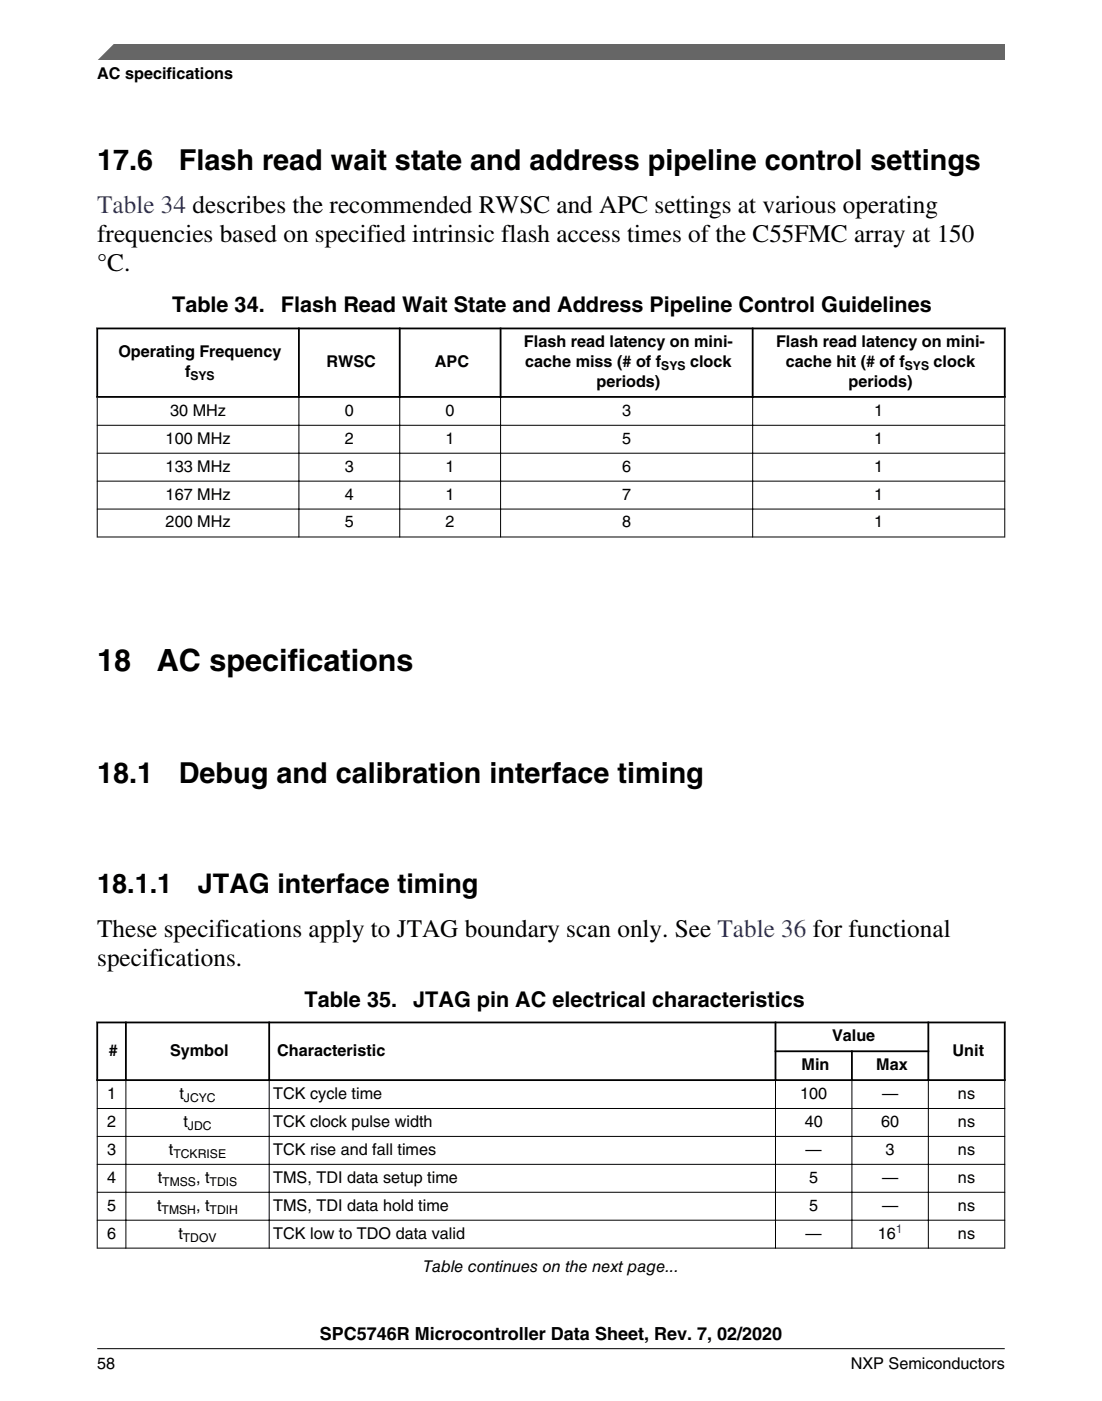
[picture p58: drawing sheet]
<svg xmlns="http://www.w3.org/2000/svg" width="216mm" height="274mm" viewBox="0 0 216 274" stroke-linecap="round" stroke-linejoin="round" font-family="sans-serif">
<defs><g id="words">
<g font-size="6">
<text x="19" y="131.3">18</text>
<text x="30.7" y="131.3">AC specifications</text>
</g>
<g font-size="5.6">
<text x="19" y="33.3">17.6</text>
<text x="35" y="33.3">Flash read wait state and address pipeline control settings</text>
<text x="19.1" y="153.4">18.1</text>
<text x="35" y="153.4">Debug and calibration interface timing</text>
</g>
<g font-size="5.3">
<text x="19" y="174.9">18.1.1</text>
<text x="38.8" y="174.9">JTAG interface timing</text>
</g>
<text font-size="4.9" fill="#00f" x="19" y="41.8">Table 34 describes the recommended RWSC and APC settings at various operating</text>
<g font-size="4.9">
<text x="19" y="47.4">frequencies based on specified intrinsic flash access times of the C55FMC array at 150</text>
<text x="19" y="53">°C.</text>
<text x="19" y="183.5">These specifications apply to JTAG boundary scan only. See Table 36 for functional</text>
<text x="19.1" y="189.1">specifications.</text>
</g>
<g font-size="4.2">
<text x="33.7" y="61.1">Table 34.</text>
<text x="55" y="61.1">Flash Read Wait State and Address Pipeline Control Guidelines</text>
<text x="59.7" y="197.1">Table 35.</text>
<text x="81" y="197.1">JTAG pin AC electrical characteristics</text>
</g>
<text font-size="3.5" x="62.7" y="262.3">SPC5746R Microcontroller Data Sheet, Rev. 7, 02/2020</text>
<g font-size="3.2">
<text x="19" y="15.5">AC specifications</text>
<text x="23.2" y="69.9">Operating Frequency</text>
<text x="63.9" y="71.9">RWSC</text>
<text x="85.2" y="71.9">APC</text>
<text x="102.7" y="68">Flash read latency on mini-</text>
<text x="102.9" y="71.9">cache miss (# of f</text>
<text x="135.2" y="71.9">clock</text>
<text x="152" y="68">Flash read latency on mini-</text>
<text x="154" y="71.9">cache hit (# of f</text>
<text x="182.9" y="71.9">clock</text>
<text x="36.2" y="73.8">f</text>
<text x="116.9" y="75.8">periods)</text>
<text x="166.2" y="75.8">periods)</text>
<text x="33.3" y="81.4">30 MHz</text>
<text x="67.6" y="81.4">0</text>
<text x="87.3" y="81.4">0</text>
<text x="121.9" y="81.4">3</text>
<text x="171.3" y="81.4">1</text>
<text x="32.5" y="86.9">100 MHz</text>
<text x="67.6" y="86.9">2</text>
<text x="87.3" y="86.9">1</text>
<text x="121.9" y="86.9">5</text>
<text x="171.3" y="86.9">1</text>
<text x="32.5" y="92.3">133 MHz</text>
<text x="67.6" y="92.3">3</text>
<text x="87.3" y="92.3">1</text>
<text x="121.9" y="92.3">6</text>
<text x="171.3" y="92.3">1</text>
<text x="32.5" y="97.8">167 MHz</text>
<text x="67.6" y="97.8">4</text>
<text x="87.3" y="97.8">1</text>
<text x="121.9" y="97.8">7</text>
<text x="171.3" y="97.8">1</text>
<text x="32.5" y="103.3">200 MHz</text>
<text x="67.6" y="103.3">5</text>
<text x="87.3" y="103.3">2</text>
<text x="121.9" y="103.3">8</text>
<text x="171.3" y="103.3">1</text>
<text x="163" y="203.9">Value</text>
<text x="21.3" y="206.8">#</text>
<text x="33.3" y="206.8">Symbol</text>
<text x="54.3" y="206.8">Characteristic</text>
<text x="157" y="209.5">Min</text>
<text x="171.7" y="209.5">Max</text>
<text x="186.6" y="206.8">Unit</text>
<text x="21" y="215.2">1</text>
<text x="35.2" y="215.2">t</text>
<text x="53.5" y="215.2">TCK cycle time</text>
<text x="156.8" y="215.2">100</text>
<text x="172.8" y="215.2">—</text>
<text x="187.7" y="215.2">ns</text>
<text x="21" y="220.7">2</text>
<text x="35.9" y="220.7">t</text>
<text x="53.5" y="220.7">TCK clock pulse width</text>
<text x="157.7" y="220.7">40</text>
<text x="172.6" y="220.7">60</text>
<text x="187.7" y="220.7">ns</text>
<text x="21" y="226.1">3</text>
<text x="33.1" y="226.1">t</text>
<text x="53.5" y="226.1">TCK rise and fall times</text>
<text x="157.8" y="226.1">—</text>
<text x="173.5" y="226.1">3</text>
<text x="187.7" y="226.1">ns</text>
<text x="21" y="231.6">4</text>
<text x="30.9" y="231.6">t</text>
<text x="38.4" y="231.6">, t</text>
<text x="53.5" y="231.6">TMS, TDI data setup time</text>
<text x="158.5" y="231.6">5</text>
<text x="172.8" y="231.6">—</text>
<text x="187.7" y="231.6">ns</text>
<text x="21" y="237.1">5</text>
<text x="30.8" y="237.1">t</text>
<text x="38.4" y="237.1">, t</text>
<text x="53.5" y="237.1">TMS, TDI data hold time</text>
<text x="158.5" y="237.1">5</text>
<text x="172.8" y="237.1">—</text>
<text x="187.7" y="237.1">ns</text>
<text x="21" y="242.5">6</text>
<text x="35" y="242.5">t</text>
<text x="53.5" y="242.5">TCK low to TDO data valid</text>
<text x="157.8" y="242.5">—</text>
<text x="172" y="242.5">16</text>
<text x="187.7" y="242.5">ns</text>
<text x="82.9" y="249.1">Table continues on the next page...</text>
<text x="19.1" y="268">58</text>
<text x="166.7" y="268">NXP Semiconductors</text>
</g>
<g font-size="2.4">
<text x="37.3" y="74.5">SYS</text>
<text x="129.6" y="72.5">SYS</text>
<text x="177.3" y="72.5">SYS</text>
<text x="36" y="215.8">JCYC</text>
<text x="36.8" y="221.3">JDC</text>
<text x="34" y="226.8">TCKRISE</text>
<text x="31.8" y="232.2">TMSS</text>
<text x="41.1" y="232.2">TDIS</text>
<text x="31.7" y="237.7">TMSH</text>
<text x="41.1" y="237.7">TDIH</text>
<text x="35.8" y="243.2">TDOV</text>
</g>
<text font-size="2.4" fill="#00f" x="175.5" y="241.5">1</text>
</g></defs>
<path d="M18.9 64.3h178.1M18.9 77.7h178.1M19 64.1v13.8M58.6 64.1v13.8M78.3 64.1v13.8M98.1 64.1v13.8M147.5 64.1v13.8M196.8 64.1v13.8" fill="none" stroke="#000" stroke-width=".35"/>
<path d="M19 77.9v27.3M58.6 77.5v27.7M78.3 77.5v27.7M98.1 77.5v27.7M147.5 77.5v27.7M196.8 77.9v27.3M19 83.3h177.9M19 88.7h177.9M19 94.2h177.9M19 99.7h177.9M19 105.1h177.9" fill="none" stroke="#000" stroke-width=".2"/>
<g fill="#fff">
<path d="M19 193.5h177.8v56.6h-177.8z" fill-rule="evenodd"/>
<path d="M19.2 200.4h5.3v10.9h-5.3z" fill-rule="evenodd"/>
<path d="M24.8 200.4h27.8v10.9h-27.8z" fill-rule="evenodd"/>
<path d="M52.9 200.4h98.9v10.9h-98.9z" fill-rule="evenodd"/>
<path d="M152.1 200.4h29.6v5.3h-29.6z" fill-rule="evenodd"/>
<path d="M182.1 200.4h14.6v10.9h-14.6z" fill-rule="evenodd"/>
<path d="M152.1 206h14.6v5.3h-14.6z" fill-rule="evenodd"/>
<path d="M167.1 206h14.6v5.3h-14.6z" fill-rule="evenodd"/>
<path d="M19.1 211.7h5.5v5.3h-5.5z" fill-rule="evenodd"/>
<path d="M24.8 211.7h27.9v5.3h-27.9z" fill-rule="evenodd"/>
<path d="M52.8 211.7h99v5.3h-99z" fill-rule="evenodd"/>
<path d="M152 211.7h14.8v5.3h-14.8z" fill-rule="evenodd"/>
<path d="M167 211.7h14.8v5.3h-14.8z" fill-rule="evenodd"/>
<path d="M182 211.7h14.8v5.3h-14.8z" fill-rule="evenodd"/>
<path d="M19.1 217.1h5.5v5.3h-5.5z" fill-rule="evenodd"/>
<path d="M24.8 217.1h27.9v5.3h-27.9z" fill-rule="evenodd"/>
<path d="M52.8 217.1h99v5.3h-99z" fill-rule="evenodd"/>
<path d="M152 217.1h14.8v5.3h-14.8z" fill-rule="evenodd"/>
<path d="M167 217.1h14.8v5.3h-14.8z" fill-rule="evenodd"/>
<path d="M182 217.1h14.8v5.3h-14.8z" fill-rule="evenodd"/>
<path d="M19.1 222.6h5.5v5.3h-5.5z" fill-rule="evenodd"/>
<path d="M24.8 222.6h27.9v5.3h-27.9z" fill-rule="evenodd"/>
<path d="M52.8 222.6h99v5.3h-99z" fill-rule="evenodd"/>
<path d="M152 222.6h14.8v5.3h-14.8z" fill-rule="evenodd"/>
<path d="M167 222.6h14.8v5.3h-14.8z" fill-rule="evenodd"/>
<path d="M182 222.6h14.8v5.3h-14.8z" fill-rule="evenodd"/>
<path d="M19.1 228.1h5.5v5.3h-5.5z" fill-rule="evenodd"/>
<path d="M24.8 228.1h27.9v5.3h-27.9z" fill-rule="evenodd"/>
<path d="M52.8 228.1h99v5.3h-99z" fill-rule="evenodd"/>
<path d="M152 228.1h14.8v5.3h-14.8z" fill-rule="evenodd"/>
<path d="M167 228.1h14.8v5.3h-14.8z" fill-rule="evenodd"/>
<path d="M182 228.1h14.8v5.3h-14.8z" fill-rule="evenodd"/>
<path d="M19.1 233.5h5.5v5.3h-5.5z" fill-rule="evenodd"/>
<path d="M24.8 233.5h27.9v5.3h-27.9z" fill-rule="evenodd"/>
<path d="M52.8 233.5h99v5.3h-99z" fill-rule="evenodd"/>
<path d="M152 233.5h14.8v5.3h-14.8z" fill-rule="evenodd"/>
<path d="M167 233.5h14.8v5.3h-14.8z" fill-rule="evenodd"/>
<path d="M182 233.5h14.8v5.3h-14.8z" fill-rule="evenodd"/>
<path d="M19.1 239h5.5v5.3h-5.5z" fill-rule="evenodd"/>
<path d="M24.8 239h27.9v5.3h-27.9z" fill-rule="evenodd"/>
<path d="M52.8 239h99v5.3h-99z" fill-rule="evenodd"/>
<path d="M152 239h14.8v5.3h-14.8z" fill-rule="evenodd"/>
<path d="M167 239h14.8v5.3h-14.8z" fill-rule="evenodd"/>
<path d="M182 239h14.8v5.3h-14.8z" fill-rule="evenodd"/>
</g>
<path d="M18.9 200.2h178.1M18.9 211.5h178.1M19 200v11.7M24.7 200v11.7M52.7 200v11.7M151.8 205.8h30.3M151.9 200v11.7M166.9 205.7v6M181.9 200v11.7M196.9 200v11.7" fill="none" stroke="#000" stroke-width=".35"/>
<g fill="none" stroke="#000" stroke-width=".2">
<path d="M19 217h177.9M19 211.6v32.9M24.7 211.3v33.2M52.7 211.3v33.2M151.9 211.3v33.2M166.9 211.3v33.2M181.9 211.3v33.2M196.9 211.6v32.9M19 222.5h177.9M19 228h177.9M19 233.5h177.9M19 238.9h177.9"/>
<path d="M19 244.4h177.9"/>
</g>
<path d="M19 11.7l5.7-3.1 172.2 .1v3z" fill="#666"/>
<path d="M22.5 8.6l-3.1 3.1" fill="none" stroke="#666" stroke-width=".28"/>
<path d="M19 264.1h177.8" fill="none" stroke="#000" stroke-width=".2"/>
<use href="#words"/>
</svg>
